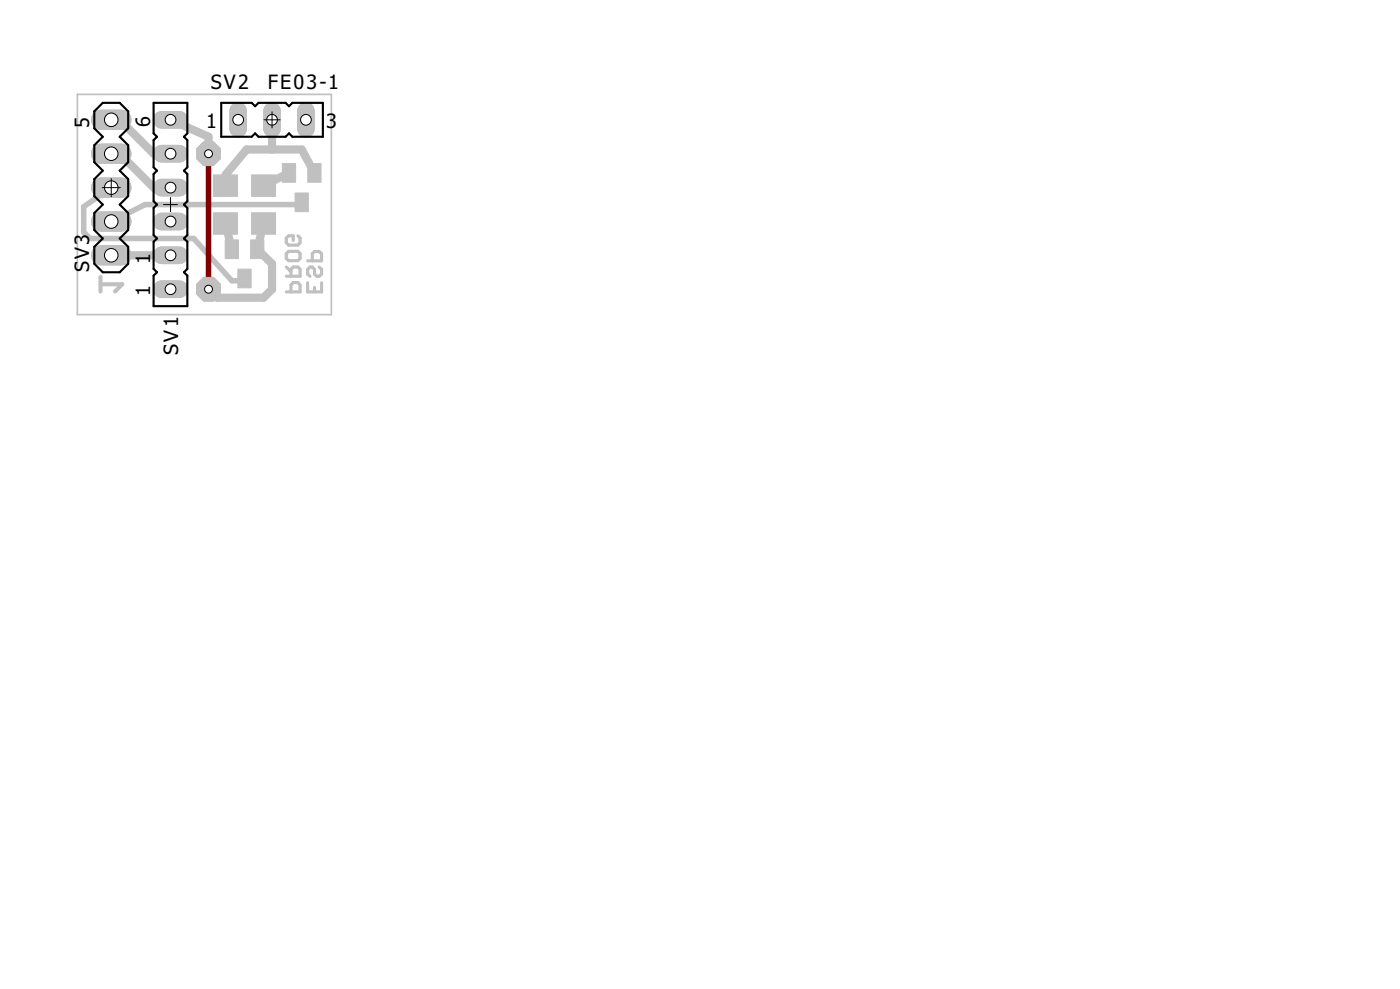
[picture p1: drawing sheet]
<svg xmlns="http://www.w3.org/2000/svg" width="210mm" height="148mm" viewBox="0 0 210 148" stroke-linecap="round" stroke-linejoin="round" font-family="sans-serif">
<defs><g id="words">
<g font-size="3.6">
<text x="31.6" y="13.4">SV2</text>
<text x="40.2" y="13.4">FE03-1</text>
<text x="13.4" y="19.2" transform="rotate(-90 13.4 19.2)">5</text>
<text x="22.5" y="19" transform="rotate(-90 22.5 19)">6</text>
<text x="30.9" y="19.2">1</text>
<text x="48.9" y="19.2">3</text>
<text x="13.4" y="40.8" transform="rotate(-90 13.4 40.8)">SV3</text>
<text x="22.5" y="39.5" transform="rotate(-90 22.5 39.5)">1</text>
<text x="22.5" y="44.3" transform="rotate(-90 22.5 44.3)">1</text>
<text x="26.7" y="53.2" transform="rotate(-90 26.7 53.2)">SV1</text>
</g>
</g></defs>
<path d="M15.1 42.6h3.2l-1 1.1M15.1 41.5v2.2" fill="none" stroke="#c0c0c0" stroke-width=".61"/>
<path d="M43.3 37.7h1.4l.3 .3v.7l-.3 .4h-1.4l-.4-.4v-.7zM44.7 35.3l.3 .4v.7l-.3 .3h-1.4l-.4-.3v-.7l.4-.4h.7v.7M46.1 39.1h2.1v-1.1l-.3-.3h-.7l-.4 .3v1.1M42.9 43.7h2.1v-1l-.3-.4h-.7l-.4 .4v1M42.9 41.4h2.1v-1.1l-.3-.3h-.7l-.4 .3v1.1M42.9 40l.7 .7M46.1 42.4v1.3h2.1v-1.3M47.2 43.1v.6M47.9 40l.3 .4v.7l-.3 .3h-.4l-.3-.3v-.7l-.4-.4h-.3l-.4 .4v.7l.4 .3" fill="none" stroke="#c0c0c0" stroke-width=".47"/>
<g fill="#c0c0c0" stroke="#c0c0c0" stroke-width=".15">
<path d="M35.7 40.3h2v2.8h-2z"/>
<path d="M37.6 35.9h2v2.8h-2z"/>
<path d="M33.8 35.9h2v2.8h-2z"/>
<path d="M44.2 28.9h2v2.8h-2z"/>
<path d="M46.1 24.5h2v2.8h-2z"/>
<path d="M42.3 24.5h2v2.8h-2z"/>
<path d="M32 26.2h3.6v3.2h-3.6z"/>
<path d="M32 31.9h3.6v3.2h-3.6z"/>
<path d="M37.7 31.9h3.6v3.2h-3.6z"/>
<path d="M37.7 26.2h3.6v3.2h-3.6z"/>
</g>
<path d="M16.7 17.9h1.2l5.1 5.1h2.6M25.6 17.9l5.7 2.6v2.5M40.8 17.9v4.5M16.7 38.2h8.9M16.7 23h1.2l5.1 5.1h2.6M33.8 33.5l1 3.8M39.5 33.5l-.9 3.8 2.2 2.2v3.8l-1.3 1.3h-7l-1.2-1.3M43.3 25.9l-3.8 1.9M47.1 25.9l-1.9-3.5h-8.2l-3.2 3.8" fill="none" stroke="#c0c0c0" stroke-width="1.2"/>
<path d="M16.7 28.1l-4.1 2.9v3.8l.9 .9h15.5l5.8 6.4h.9l1-.4M33.8 26.2v1.6M45.2 30.3l-.6 .3h-22.8l-5.1 2.6" fill="none" stroke="#c0c0c0" stroke-width=".83"/>
<path d="M11.6 14.1h38.1v33h-38.1z" fill="none" stroke="#c0c0c0" stroke-width=".25"/>
<path d="M24.2 43.3h2.7" fill="none" stroke="#c0c0c0" stroke-width="2.6"/>
<circle cx="25.6" cy="43.3" r=".8" fill="#fff" stroke="#000" stroke-width=".15"/>
<path d="M24.2 38.2h2.7" fill="none" stroke="#c0c0c0" stroke-width="2.6"/>
<circle cx="25.6" cy="38.2" r=".8" fill="#fff" stroke="#000" stroke-width=".15"/>
<path d="M24.2 33.2h2.7" fill="none" stroke="#c0c0c0" stroke-width="2.6"/>
<circle cx="25.6" cy="33.2" r=".8" fill="#fff" stroke="#000" stroke-width=".15"/>
<path d="M24.2 28.1h2.7" fill="none" stroke="#c0c0c0" stroke-width="2.6"/>
<circle cx="25.6" cy="28.1" r=".8" fill="#fff" stroke="#000" stroke-width=".15"/>
<path d="M24.2 23h2.7" fill="none" stroke="#c0c0c0" stroke-width="2.6"/>
<circle cx="25.6" cy="23" r=".8" fill="#fff" stroke="#000" stroke-width=".15"/>
<path d="M24.2 17.9h2.7" fill="none" stroke="#c0c0c0" stroke-width="2.6"/>
<circle cx="25.6" cy="17.9" r=".8" fill="#fff" stroke="#000" stroke-width=".15"/>
<path d="M35.7 16.6v2.7" fill="none" stroke="#c0c0c0" stroke-width="2.6"/>
<circle cx="35.7" cy="17.9" r=".8" fill="#fff" stroke="#000" stroke-width=".15"/>
<path d="M40.8 16.6v2.7" fill="none" stroke="#c0c0c0" stroke-width="2.6"/>
<circle cx="40.8" cy="17.9" r=".8" fill="#fff" stroke="#000" stroke-width=".15"/>
<path d="M45.9 16.6v2.7" fill="none" stroke="#c0c0c0" stroke-width="2.6"/>
<circle cx="45.9" cy="17.9" r=".8" fill="#fff" stroke="#000" stroke-width=".15"/>
<path d="M15.2 38.2h3" fill="none" stroke="#c0c0c0" stroke-width="3"/>
<circle cx="16.7" cy="38.2" r="1.02" fill="#fff" stroke="#000" stroke-width=".15"/>
<path d="M15.2 33.2h3" fill="none" stroke="#c0c0c0" stroke-width="3"/>
<circle cx="16.7" cy="33.2" r="1.02" fill="#fff" stroke="#000" stroke-width=".15"/>
<path d="M15.2 28.1h3" fill="none" stroke="#c0c0c0" stroke-width="3"/>
<circle cx="16.7" cy="28.1" r="1.02" fill="#fff" stroke="#000" stroke-width=".15"/>
<path d="M15.2 23h3" fill="none" stroke="#c0c0c0" stroke-width="3"/>
<circle cx="16.7" cy="23" r="1.02" fill="#fff" stroke="#000" stroke-width=".15"/>
<path d="M15.2 17.9h3" fill="none" stroke="#c0c0c0" stroke-width="3"/>
<circle cx="16.7" cy="17.9" r="1.02" fill="#fff" stroke="#000" stroke-width=".15"/>
<circle cx="31.3" cy="23" r="1.93" fill="#c0c0c0" stroke="#c0c0c0" stroke-width=".15"/>
<circle cx="31.3" cy="23" r=".59" fill="#fff" stroke="#000" stroke-width=".15"/>
<circle cx="31.3" cy="43.3" r="1.93" fill="#c0c0c0" stroke="#c0c0c0" stroke-width=".15"/>
<circle cx="31.3" cy="43.3" r=".59" fill="#fff" stroke="#000" stroke-width=".15"/>
<path d="M31.3 23v20.3" fill="none" stroke="#800000" stroke-width=".83"/>
<path d="M24.2 43.3h2.7" fill="none" stroke="#c0c0c0" stroke-width="2.6"/>
<circle cx="25.6" cy="43.3" r=".8" fill="#fff" stroke="#000" stroke-width=".15"/>
<path d="M24.2 38.2h2.7" fill="none" stroke="#c0c0c0" stroke-width="2.6"/>
<circle cx="25.6" cy="38.2" r=".8" fill="#fff" stroke="#000" stroke-width=".15"/>
<path d="M24.2 33.2h2.7" fill="none" stroke="#c0c0c0" stroke-width="2.6"/>
<circle cx="25.6" cy="33.2" r=".8" fill="#fff" stroke="#000" stroke-width=".15"/>
<path d="M24.2 28.1h2.7" fill="none" stroke="#c0c0c0" stroke-width="2.6"/>
<circle cx="25.6" cy="28.1" r=".8" fill="#fff" stroke="#000" stroke-width=".15"/>
<path d="M24.2 23h2.7" fill="none" stroke="#c0c0c0" stroke-width="2.6"/>
<circle cx="25.6" cy="23" r=".8" fill="#fff" stroke="#000" stroke-width=".15"/>
<path d="M24.2 17.9h2.7" fill="none" stroke="#c0c0c0" stroke-width="2.6"/>
<circle cx="25.6" cy="17.9" r=".8" fill="#fff" stroke="#000" stroke-width=".15"/>
<path d="M35.7 16.6v2.7" fill="none" stroke="#c0c0c0" stroke-width="2.6"/>
<circle cx="35.7" cy="17.9" r=".8" fill="#fff" stroke="#000" stroke-width=".15"/>
<path d="M40.8 16.6v2.7" fill="none" stroke="#c0c0c0" stroke-width="2.6"/>
<circle cx="40.8" cy="17.9" r=".8" fill="#fff" stroke="#000" stroke-width=".15"/>
<path d="M45.9 16.6v2.7" fill="none" stroke="#c0c0c0" stroke-width="2.6"/>
<circle cx="45.9" cy="17.9" r=".8" fill="#fff" stroke="#000" stroke-width=".15"/>
<path d="M15.2 38.2h3" fill="none" stroke="#c0c0c0" stroke-width="3"/>
<circle cx="16.7" cy="38.2" r="1.02" fill="#fff" stroke="#000" stroke-width=".15"/>
<path d="M15.2 33.2h3" fill="none" stroke="#c0c0c0" stroke-width="3"/>
<circle cx="16.7" cy="33.2" r="1.02" fill="#fff" stroke="#000" stroke-width=".15"/>
<path d="M15.2 28.1h3" fill="none" stroke="#c0c0c0" stroke-width="3"/>
<circle cx="16.7" cy="28.1" r="1.02" fill="#fff" stroke="#000" stroke-width=".15"/>
<path d="M15.2 23h3" fill="none" stroke="#c0c0c0" stroke-width="3"/>
<circle cx="16.7" cy="23" r="1.02" fill="#fff" stroke="#000" stroke-width=".15"/>
<path d="M15.2 17.9h3" fill="none" stroke="#c0c0c0" stroke-width="3"/>
<circle cx="16.7" cy="17.9" r="1.02" fill="#fff" stroke="#000" stroke-width=".15"/>
<circle cx="31.3" cy="23" r="1.93" fill="#c0c0c0" stroke="#c0c0c0" stroke-width=".15"/>
<circle cx="31.3" cy="23" r=".59" fill="#fff" stroke="#000" stroke-width=".15"/>
<circle cx="31.3" cy="43.3" r="1.93" fill="#c0c0c0" stroke="#c0c0c0" stroke-width=".15"/>
<circle cx="31.3" cy="43.3" r=".59" fill="#fff" stroke="#000" stroke-width=".15"/>
<path d="M14.1 16.7l1.3-1.3h2.5l1.3 1.3v2.5l-1.3 1.3 1.3 1.3v2.5l-1.3 1.3 1.3 1.2v2.6l-1.3 1.2 1.3 1.3v2.6l-1.3 1.2 1.3 1.3v2.5l-1.3 1.3h-2.5l-1.3-1.3v-2.5l1.3-1.3-1.3-1.2v-2.6l1.3-1.3-1.3-1.2v-2.6l1.3-1.2-1.3-1.3v-2.5l1.3-1.3-1.3-1.3zM23 15.4h5.1v4.6l-.5 .5 .5 .5v4.1l-.5 .5 .5 .5v4l-.5 .5 .5 .6v4l-.5 .5 .5 .5v4.1l-.5 .5 .5 .5v4.6h-5.1v-4.6l.5-.5-.5-.5v-4.1l.5-.5-.5-.5v-4l.5-.6-.5-.5v-4l.5-.5-.5-.5v-4.1l.5-.5-.5-.5zM33.2 15.4h4.5l.5 .5 .6-.5h4l.5 .5 .5-.5h4.6v5.1h-4.6l-.5-.5-.5 .5h-4l-.6-.5-.5 .5h-4.5z" fill="none" stroke="#000" stroke-width=".32"/>
<path d="M39.6 17.9h2.4M40.8 16.7v2.5M15.3 28.1h2.7M16.7 26.8v2.7M24.5 30.6h2.1M25.6 29.6v2.1" fill="none" stroke="#000" stroke-width=".15"/>
<use href="#words"/>
</svg>
